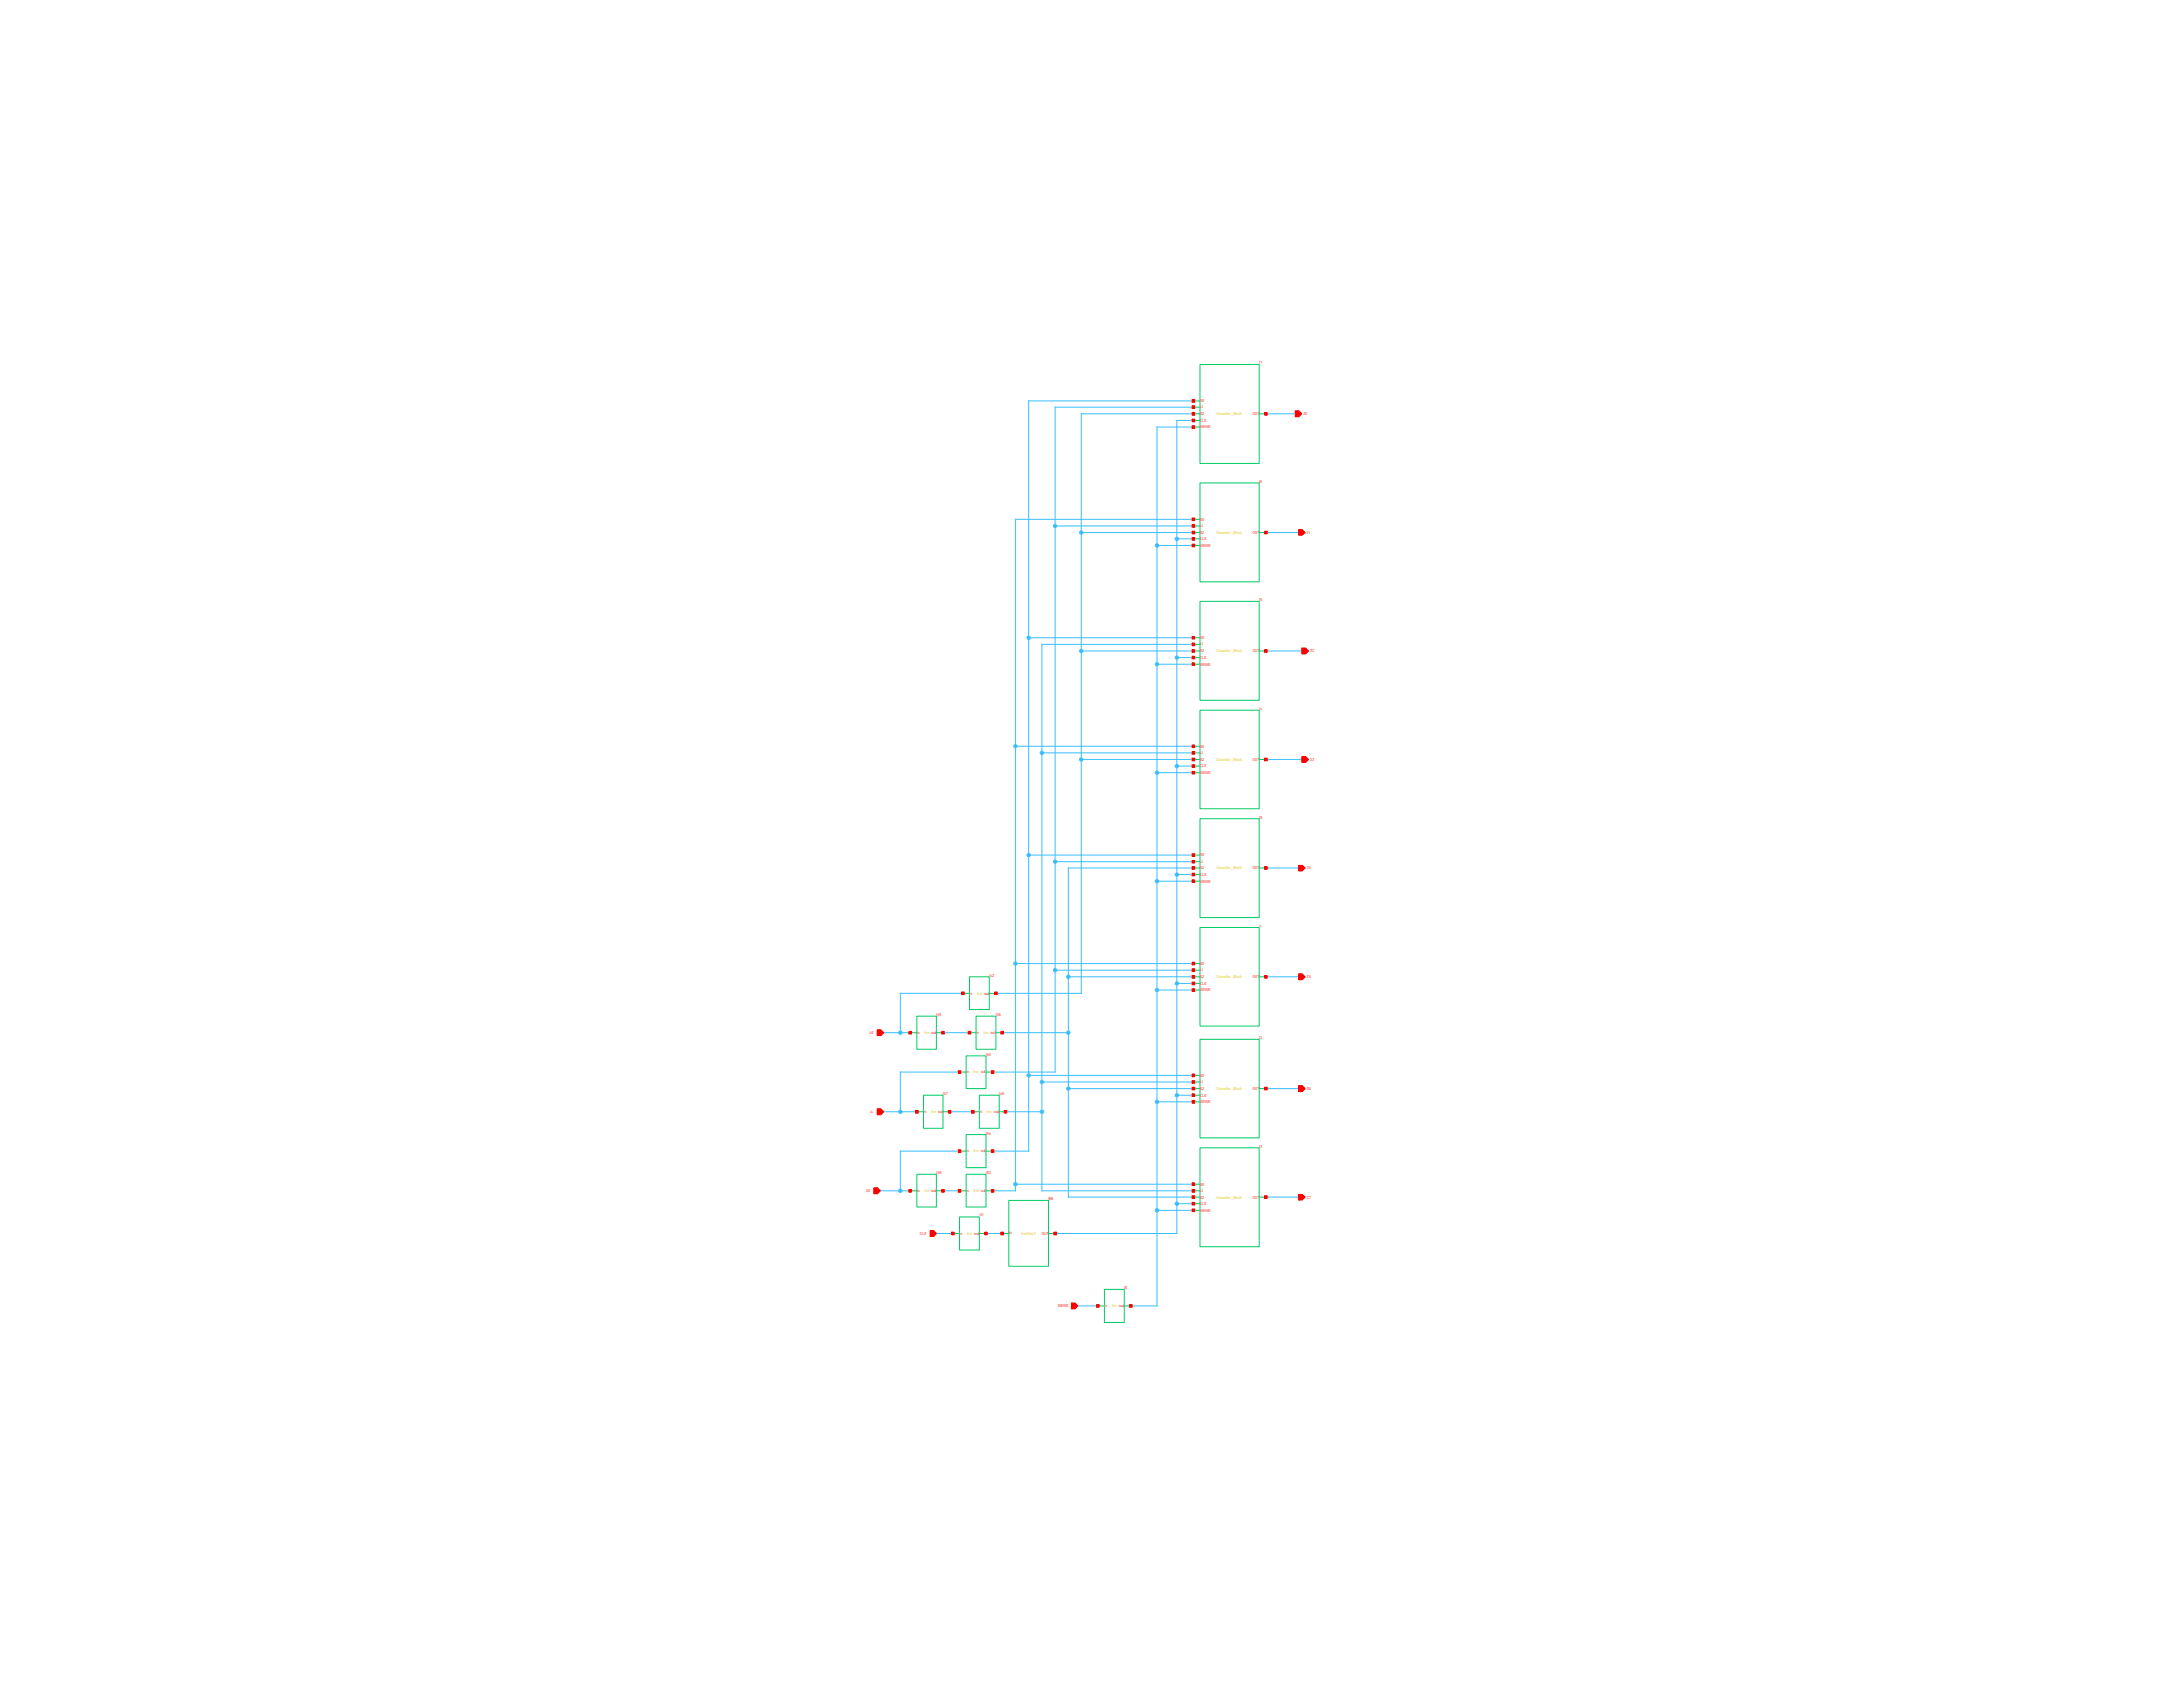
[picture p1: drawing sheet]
<svg xmlns="http://www.w3.org/2000/svg" width="279mm" height="216mm" viewBox="0 0 279 216" stroke-linecap="round" stroke-linejoin="round" font-family="sans-serif">
<defs><g id="words">
<g font-size=".6" fill="#f00">
<text x="161.2" y="46.6">I7</text>
<text x="153.6" y="54">CLK</text>
<text x="153.6" y="53.1">A2</text>
<text x="153.6" y="51.5">A0</text>
<text x="160.3" y="53.1">OUT</text>
<text x="166.8" y="53.1">Z0</text>
<text x="153.6" y="54.8">WENB</text>
<text x="161.2" y="61.8">I6</text>
<text x="153.6" y="70">WENB</text>
<text x="153.6" y="69.1">CLK</text>
<text x="153.6" y="68.3">A2</text>
<text x="153.6" y="66.6">A0</text>
<text x="160.3" y="68.3">OUT</text>
<text x="161.2" y="77">I5</text>
<text x="153.6" y="83.5">A2</text>
<text x="153.6" y="81.8">A0</text>
<text x="160.3" y="83.5">OUT</text>
<text x="167.7" y="83.5">Z2</text>
<text x="153.6" y="85.2">WENB</text>
<text x="153.6" y="84.3">CLK</text>
<text x="153.6" y="95.7">A0</text>
<text x="153.6" y="99.1">WENB</text>
<text x="153.6" y="98.2">CLK</text>
<text x="153.6" y="97.4">A2</text>
<text x="160.3" y="97.4">OUT</text>
<text x="167.7" y="97.4">Z3</text>
<text x="161.2" y="104.8">I0</text>
<text x="153.6" y="112.9">WENB</text>
<text x="153.6" y="112.1">CLK</text>
<text x="153.6" y="111.3">A2</text>
<text x="153.6" y="109.6">A0</text>
<text x="160.3" y="111.3">OUT</text>
<text x="167.3" y="111.3">Z4</text>
<text x="126.6" y="125">I42</text>
<text x="153.6" y="125.2">A2</text>
<text x="153.6" y="123.5">A0</text>
<text x="160.3" y="125.2">OUT</text>
<text x="167.3" y="125.2">Z5</text>
<text x="119.8" y="130">I45</text>
<text x="124.1" y="127.3">i</text>
<text x="124.2" y="127.3">n</text>
<text x="127.5" y="130">I46</text>
<text x="153.6" y="126.9">WENB</text>
<text x="153.6" y="126">CLK</text>
<text x="111.3" y="132.3">A2</text>
<text x="117.3" y="132.3">i</text>
<text x="117.5" y="132.3">n</text>
<text x="123.7" y="137.4">i</text>
<text x="123.8" y="137.4">n</text>
<text x="124.9" y="132.3">i</text>
<text x="125.1" y="132.3">n</text>
<text x="126.2" y="135.1">I43</text>
<text x="153.6" y="137.8">A0</text>
<text x="161.2" y="133">I2</text>
<text x="118.2" y="142.5">i</text>
<text x="118.3" y="142.5">n</text>
<text x="120.7" y="140.1">I47</text>
<text x="125.3" y="142.5">i</text>
<text x="125.5" y="142.5">n</text>
<text x="127.9" y="140.1">I48</text>
<text x="153.6" y="141.2">WENB</text>
<text x="153.6" y="140.3">CLK</text>
<text x="153.6" y="139.5">A2</text>
<text x="160.3" y="139.5">OUT</text>
<text x="167.3" y="139.5">Z6</text>
<text x="123.7" y="147.5">i</text>
<text x="123.8" y="147.5">n</text>
<text x="126.2" y="145.2">I44</text>
<text x="161.2" y="146.9">I3</text>
<text x="110.9" y="152.6">A0</text>
<text x="117.3" y="152.6">i</text>
<text x="117.5" y="152.6">n</text>
<text x="119.8" y="150.3">I49</text>
<text x="123.7" y="152.6">i</text>
<text x="123.8" y="152.6">n</text>
<text x="126.2" y="150.3">I50</text>
<text x="134.2" y="153.6">I66</text>
<text x="153.6" y="155.1">WENB</text>
<text x="153.6" y="154.2">CLK</text>
<text x="153.6" y="153.4">A2</text>
<text x="153.6" y="151.7">A0</text>
<text x="160.3" y="153.4">OUT</text>
<text x="167.3" y="153.4">Z7</text>
<text x="117.7" y="158">CLK</text>
<text x="122.8" y="158">i</text>
<text x="122.9" y="158">n</text>
<text x="133.3" y="158">OUT</text>
<text x="135.4" y="167.3">WENB</text>
<text x="141.4" y="167.3">i</text>
<text x="141.5" y="167.3">n</text>
<text x="143.9" y="165">I8</text>
</g>
<g font-size=".6" fill="#d9cc00">
<text x="155.7" y="53.1">Decoder_Block</text>
<text x="155.7" y="68.3">Decoder_Block</text>
<text x="155.7" y="83.5">Decoder_Block</text>
<text x="155.7" y="97.4">Decoder_Block</text>
<text x="155.7" y="111.3">Decoder_Block</text>
<text x="155.7" y="125.2">Decoder_Block</text>
<text x="125.1" y="127.3">Inv out</text>
<text x="118.3" y="132.3">Inv out</text>
<text x="124.6" y="137.4">Inv out</text>
<text x="125.9" y="132.3">Inv out</text>
<text x="119.2" y="142.5">Inv out</text>
<text x="126.3" y="142.5">Inv out</text>
<text x="155.7" y="139.5">Decoder_Block</text>
<text x="124.6" y="147.5">Inv out</text>
<text x="118.3" y="152.6">Inv out</text>
<text x="124.6" y="152.6">Inv out</text>
<text x="155.7" y="153.4">Decoder_Block</text>
<text x="123.8" y="158">Inv out</text>
<text x="130.8" y="158">InvSize3</text>
<text x="142.3" y="167.3">Inv out</text>
</g>
<g font-size=".5" fill="#f00">
<text x="153.6" y="52.2">A1</text>
<text x="153.6" y="67.4">A1</text>
<text x="167.3" y="68.3">Z1</text>
<text x="153.6" y="82.6">A1</text>
<text x="161.2" y="90.8">I4</text>
<text x="153.6" y="96.5">A1</text>
<text x="153.6" y="110.4">A1</text>
<text x="153.6" y="124.3">A1</text>
<text x="111.4" y="142.4">A1</text>
<text x="153.6" y="138.6">A1</text>
<text x="125.3" y="155.7">I51</text>
<text x="153.6" y="152.5">A1</text>
<text x="129.1" y="158">I</text>
<text x="129.2" y="158">N</text>
</g>
<text font-size=".4" fill="#f00" x="161.2" y="118.6">I1</text>
</g></defs>
<g fill="none" stroke="#0c6" stroke-width=".13">
<path d="M152.7 51.3h.9M152.7 52.1h.9M152.7 53h.9M152.7 53.8h.9M152.7 54.7h.9M153.6 46.7h7.6v12.6h-7.6zM161.2 53h.8M152.7 66.5h.9M152.7 67.3h.9M152.7 68.2h.9M152.7 69h.9M152.7 69.8h.9"/>
<path d="M153.6 61.8h7.6v12.7h-7.6zM153.6 77h7.6v12.6h-7.6zM161.2 68.2h.8M152.7 81.6h.9M152.7 82.5h.9M152.7 83.3h.9M152.7 84.2h.9M152.7 85h.9M152.7 95.5h.9M152.7 96.4h.9M152.7 97.2h.9M152.7 98h.9"/>
<path d="M152.7 98.9h.9M153.6 90.9h7.6v12.6h-7.6zM161.2 83.3h.8M161.2 97.2h.8M152.7 109.4h.9M152.7 110.3h.9M152.7 111.1h.9M152.7 111.9h.9M152.7 112.8h.9M153.6 118.7h7.6v12.6h-7.6zM153.6 104.8h7.6v12.6h-7.6zM161.2 111.1h.8"/>
<path d="M116.5 132.2h.8M117.3 130h2.5v4.3h-2.5zM119.8 132.2h.9M122.8 137.2h.9M123.2 127.1h.9M123.7 135.1h2.5v4.2h-2.5zM124.1 125h2.5v4.2h-2.5zM124.1 132.2h.8M124.9 130h2.6v4.3h-2.6zM126.2 137.2h.8M126.6 127.1h.9M127.5 132.2h.8"/>
<path d="M152.7 137.6h.9M152.7 138.5h.9M152.7 139.3h.9M152.7 123.3h.9M152.7 124.2h.9M152.7 125h.9M152.7 125.9h.9M152.7 126.7h.9M153.6 133h7.6v12.6h-7.6zM161.2 139.3h.8M161.2 125h.8M116.5 152.4h.8"/>
<path d="M117.3 150.3h2.5v4.2h-2.5zM117.3 142.3h.9M118.2 140.2h2.5v4.2h-2.5zM119.8 152.4h.9M120.7 142.3h.8M122 157.9h.8M122.8 155.7h2.5v4.3h-2.5zM122.8 152.4h.9M122.8 147.3h.9M123.7 145.2h2.5v4.2h-2.5zM123.7 150.3h2.5v4.2h-2.5zM124.5 142.3h.8"/>
<path d="M125.3 140.2h2.6v4.2h-2.6zM125.3 157.9h.9M126.2 152.4h.8M126.2 147.3h.8M127.9 142.3h.8M128.3 157.9h.8M129.1 153.6h5.1v8.5h-5.1zM134.2 157.9h.8M152.7 151.6h.9M152.7 152.4h.9M152.7 153.2h.9M152.7 154.1h.9"/>
<path d="M152.7 154.9h.9M152.7 140.2h.9M152.7 141h.9M153.6 146.9h7.6v12.7h-7.6zM161.2 153.2h.8M140.5 167.1h.9M141.4 165h2.5v4.2h-2.5zM143.9 167.1h.8"/>
</g>
<g fill="none" stroke="#39bfff" stroke-width=".13">
<path d="M152.7 53h-14.3v74.1h-10.9M152.7 51.3h-21v96h-4.7M152.7 52.1h-17.7v85.1h-8M152.7 53.8h-2.1v104.1h-15.6M152.7 54.7h-4.6v112.4h-3.4M162 53h4.2M135 67.3h17.7M138.4 68.2h14.3M148.1 69.8h4.6M150.6 69h2.1M152.7 66.5h-22.7v85.9h-3M162 68.2h4.6"/>
<path d="M130 95.5h22.7M131.7 81.6h21M133.3 96.4h19.4M138.4 83.3h14.3M138.4 97.2h14.3M148.1 98.9h4.6M148.1 85h4.6M150.6 98h2.1M150.6 84.2h2.1M152.7 82.5h-19.4v69.9h19.4M162 83.3h5M162 97.2h5"/>
<path d="M131.7 109.4h21M135 110.3h17.7M148.1 112.8h4.6M150.6 111.9h2.1M152.7 111.1h-16v42.1h16M162 111.1h4.6M112.7 132.2h3.8M120.7 132.2h3.4M122.8 137.2h-7.6v5.1M123.2 127.1h-8v5.1M128.3 132.2h8.4M130 123.3h22.7"/>
<path d="M131.7 137.6h21M133.3 138.5h19.4M135 124.2h17.7M136.7 125h16M136.7 139.3h16M148.1 126.7h4.6M150.6 125.9h2.1M162 125h4.6M162 139.3h5M112.3 152.4h4.2M112.7 142.3h4.6M119.8 157.9h2.2"/>
<path d="M120.7 152.4h2.1M121.5 142.3h3M122.8 147.3h-7.6v5.1M126.2 157.9h2.1M128.7 142.3h4.6M130 151.6h22.7M148.1 141h4.6M148.1 154.9h4.6M150.6 140.2h2.1M150.6 154.1h2.1M162 153.2h4.6M137.5 167.1h3"/>
</g>
<g fill="#39bfff" stroke="#39bfff" stroke-width=".13">
<circle cx="115.2" cy="142.3" r=".21"/>
<circle cx="115.2" cy="132.2" r=".21"/>
<circle cx="115.2" cy="152.4" r=".21"/>
<circle cx="136.7" cy="125" r=".21"/>
<circle cx="136.7" cy="132.2" r=".21"/>
<circle cx="130" cy="151.6" r=".21"/>
<circle cx="131.7" cy="109.4" r=".21"/>
<circle cx="135" cy="110.3" r=".21"/>
<circle cx="130" cy="123.3" r=".21"/>
<circle cx="135" cy="124.2" r=".21"/>
<circle cx="136.7" cy="139.3" r=".21"/>
<circle cx="133.3" cy="138.5" r=".21"/>
<circle cx="131.7" cy="137.6" r=".21"/>
<circle cx="133.3" cy="142.3" r=".21"/>
<circle cx="148.1" cy="154.9" r=".21"/>
<circle cx="148.1" cy="141" r=".21"/>
<circle cx="148.1" cy="126.7" r=".21"/>
<circle cx="148.1" cy="112.8" r=".21"/>
<circle cx="150.6" cy="140.2" r=".21"/>
<circle cx="150.6" cy="125.9" r=".21"/>
<circle cx="150.6" cy="111.9" r=".21"/>
<circle cx="150.6" cy="154.1" r=".21"/>
<circle cx="135" cy="67.3" r=".21"/>
<circle cx="138.4" cy="68.2" r=".21"/>
<circle cx="131.7" cy="81.6" r=".21"/>
<circle cx="138.4" cy="83.3" r=".21"/>
<circle cx="130" cy="95.5" r=".21"/>
<circle cx="133.3" cy="96.4" r=".21"/>
<circle cx="138.4" cy="97.2" r=".21"/>
<circle cx="148.1" cy="98.9" r=".21"/>
<circle cx="148.1" cy="85" r=".21"/>
<circle cx="148.1" cy="69.8" r=".21"/>
<circle cx="150.6" cy="98" r=".21"/>
<circle cx="150.6" cy="84.2" r=".21"/>
<circle cx="150.6" cy="69" r=".21"/>
</g>
<g fill="#f00" stroke="#f00" stroke-width=".13">
<path d="M152.6 51.1h.3v.4h-.3z"/>
<path d="M152.6 51.9h.3v.4h-.3z"/>
<path d="M152.6 52.8h.3v.3h-.3z"/>
<path d="M152.6 53.6h.3v.4h-.3z"/>
<path d="M152.6 54.5h.3v.3h-.3z"/>
<path d="M161.8 52.8h.4v.3h-.4z"/>
<path d="M152.6 66.3h.3v.3h-.3z"/>
<path d="M152.6 67.1h.3v.4h-.3z"/>
<path d="M152.6 68h.3v.3h-.3z"/>
<path d="M152.6 68.8h.3v.3h-.3z"/>
<path d="M152.6 69.6h.3v.4h-.3z"/>
<path d="M161.8 68h.4v.3h-.4z"/>
<path d="M152.6 81.4h.3v.4h-.3z"/>
<path d="M152.6 82.3h.3v.3h-.3z"/>
<path d="M152.6 83.1h.3v.4h-.3z"/>
<path d="M152.6 84h.3v.3h-.3z"/>
<path d="M152.6 84.8h.3v.4h-.3z"/>
<path d="M161.8 83.1h.4v.4h-.4z"/>
<path d="M152.6 95.3h.3v.4h-.3z"/>
<path d="M152.6 96.2h.3v.3h-.3z"/>
<path d="M152.6 97h.3v.4h-.3z"/>
<path d="M152.6 97.9h.3v.3h-.3z"/>
<path d="M152.6 98.7h.3v.4h-.3z"/>
<path d="M161.8 97h.4v.4h-.4z"/>
<path d="M152.6 151.4h.3v.3h-.3z"/>
<path d="M152.6 152.2h.3v.4h-.3z"/>
<path d="M152.6 153h.3v.4h-.3z"/>
<path d="M152.6 153.9h.3v.3h-.3z"/>
<path d="M152.6 154.7h.3v.4h-.3z"/>
<path d="M161.8 153h.4v.4h-.4z"/>
<path d="M152.6 137.5h.3v.3h-.3z"/>
<path d="M152.6 138.3h.3v.3h-.3z"/>
<path d="M152.6 139.1h.3v.4h-.3z"/>
<path d="M152.6 140h.3v.3h-.3z"/>
<path d="M152.6 140.8h.3v.4h-.3z"/>
<path d="M161.8 139.1h.4v.4h-.4z"/>
<path d="M152.6 123.1h.3v.4h-.3z"/>
<path d="M152.6 124h.3v.3h-.3z"/>
<path d="M152.6 124.8h.3v.4h-.3z"/>
<path d="M152.6 125.7h.3v.3h-.3z"/>
<path d="M152.6 126.5h.3v.4h-.3z"/>
<path d="M161.8 124.8h.4v.4h-.4z"/>
<path d="M152.6 109.3h.3v.3h-.3z"/>
<path d="M152.6 110.1h.3v.3h-.3z"/>
<path d="M152.6 110.9h.3v.4h-.3z"/>
<path d="M152.6 111.8h.3v.3h-.3z"/>
<path d="M152.6 112.6h.3v.3h-.3z"/>
<path d="M161.8 110.9h.4v.4h-.4z"/>
<path d="M123.1 127h.3v.3h-.3z"/>
<path d="M127.3 127h.3v.3h-.3z"/>
<path d="M122.6 137h.4v.4h-.4z"/>
<path d="M126.9 137h.3v.4h-.3z"/>
<path d="M122.6 147.2h.4v.3h-.4z"/>
<path d="M126.9 147.2h.3v.3h-.3z"/>
<path d="M116.3 152.2h.4v.4h-.4z"/>
<path d="M120.5 152.2h.4v.4h-.4z"/>
<path d="M117.2 142.1h.3v.4h-.3z"/>
<path d="M121.4 142.1h.3v.4h-.3z"/>
<path d="M121.8 157.7h.3v.3h-.3z"/>
<path d="M126 157.7h.4v.3h-.4z"/>
<path d="M124.3 142.1h.4v.4h-.4z"/>
<path d="M128.5 142.1h.4v.4h-.4z"/>
<path d="M123.9 132h.3v.3h-.3z"/>
<path d="M128.1 132h.3v.3h-.3z"/>
<path d="M122.6 152.2h.4v.4h-.4z"/>
<path d="M126.9 152.2h.3v.4h-.3z"/>
<path d="M116.3 132h.4v.3h-.4z"/>
<path d="M120.5 132h.4v.3h-.4z"/>
<path d="M140.3 167h.4v.3h-.4z"/>
<path d="M144.6 167h.3v.3h-.3z"/>
<path d="M128.1 157.7h.3v.3h-.3z"/>
<path d="M134.9 157.7h.3v.3h-.3z"/>
<path d="M137.1 166.8h.5l.4 .3-.4 .4h-.5z"/>
<path d="M119 157.5h.5l.3 .4-.3 .3h-.5z"/>
<path d="M111.8 152h.5l.4 .4-.4 .4h-.5z"/>
<path d="M112.3 141.9h.4l.4 .4-.4 .4h-.4z"/>
<path d="M112.3 131.8h.4l.4 .4-.4 .3h-.4z"/>
<path d="M166.2 138.9h.5l.3 .4-.3 .4h-.5z"/>
<path d="M166.2 124.6h.5l.3 .4-.3 .4h-.5z"/>
<path d="M166.2 110.7h.5l.3 .4-.3 .4h-.5z"/>
<path d="M166.6 96.8h.5l.4 .4-.4 .4h-.5z"/>
<path d="M166.6 82.9h.5l.4 .4-.4 .4h-.5z"/>
<path d="M166.2 67.8h.5l.3 .4-.3 .3h-.5z"/>
<path d="M165.8 52.6h.4l.4 .4-.4 .3h-.4z"/>
<path d="M166.2 152.9h.5l.3 .3-.3 .4h-.5z"/>
</g>
<use href="#words"/>
</svg>
